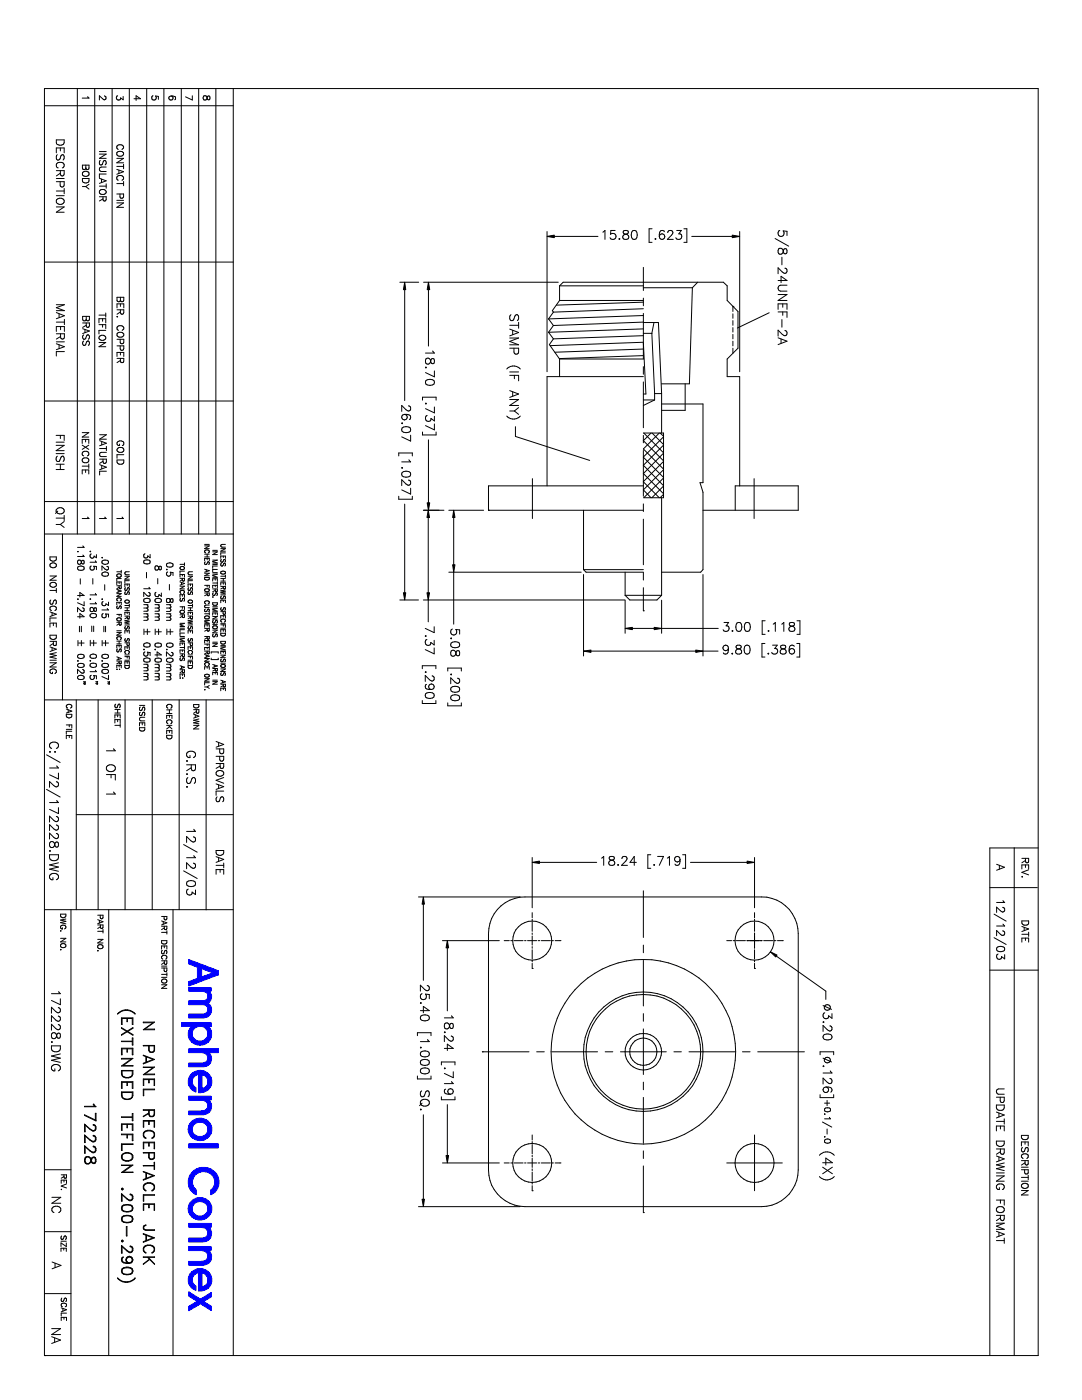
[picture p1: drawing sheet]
<svg xmlns="http://www.w3.org/2000/svg" width="216mm" height="279mm" viewBox="0 0 216 279" stroke-linecap="round" stroke-linejoin="round" font-family="sans-serif">
<g fill="none" stroke="#000" stroke-width=".2">
<path d="M8.9 17.7h198.3v252.8h-198.3zM15.4 17.7v88.9M17.5 19.3l.3 .3h-1.4M18.9 17.7v88.9M20.8 19.2l.3 .1v.4l-.3 .2-1-.8v.9M22.4 17.7v88.9M23.5 19.1a.47 .47 0 0 0-.2 .7 .47 .47 0 0 0 .6 .1l.2-.4 .5 .4v-.7M25.8 17.7v88.9M26.7 19.7h1.3l-.8-.6v.9M29.3 17.7v88.9M30.5 19.1a.47 .47 0 0 0-.2 .6 .47 .47 0 0 0 .6 .3 .47 .47 0 0 0 .3-.6l-.1-.2h.5v.6M32.7 17.7v88.9"/>
<path d="M33.7 19.6l.4 .4 .3-.1 .1-.3M33.7 19.5v.1M34.1 19.2a.65 .65 0 0 1 .9 .5l-.1 .2M34.1 19.2l-.3 .1-.1 .2M34.1 19.2l.4 .1v.2M34.5 19.5v.1M36.2 17.7v88.9M38.4 19.1v.9l-1.4-.7M39.6 17.7v88.9M40.7 19.2l.1-.1a.38 .38 0 0 1 .5 .4l.1 .3h.4l.1-.4-.2-.2h-.3l-.1 .4a.4 .4 0 0 1-.2 .3 .4 .4 0 0 1-.4 0l-.2-.2zM43.1 17.7v88.9M46.5 17.7v252.8"/>
<path d="M8.9 21.1h37.6M11.2 27.9h1.6v.6a.84 .84 0 0 1-.8 .5 .84 .84 0 0 1-.8-.5zM11.2 30.5v-1h1.6v1M11.2 34.1h1.6l-.1 .9-.4 .1-.2-.2-.1-.8M11.2 36.3h1.6v.6l-.3 .4a.39 .39 0 0 1-.5-.4v-.6M11.2 35.6h1.6M11.2 38.1h1.6M11.2 39.1h1.6M11.3 39.9a.85 .85 0 0 1 .9-.3 .85 .85 0 0 1 .6 .7 .8 .8 0 0 1-1 .5 .8 .8 0 0 1-.5-.9zM11.5 30.9l-.3 .4 .1 .5 .2 .1h.3l.4-.9 .4-.1a.73 .73 0 0 1 0 1M11.6 33.5a.56 .56 0 0 1-.4-.6 .56 .56 0 0 1 .6-.5 .69 .69 0 0 1 1 .7l-.4 .4M12 29.5v.6"/>
<path d="M12 34.6l-.8 .5M12.8 37.6v1.1M16.4 35.6h1.4a.72 .72 0 0 1-.4 .9 .72 .72 0 0 1-.9-.2zM16.4 33h1.4l-.1 .7-.3 .1-.3-.3-.2 .3-.4-.1zM16.4 37.2h.7M16.5 34.4a.68 .68 0 0 1 .8-.2 .68 .68 0 0 1 .4 .7 .68 .68 0 0 1-.8 .3 .68 .68 0 0 1-.4-.8zM17.1 33v.5M17.1 37.2l.7 .5M17.8 36.8l-.7 .4M19.8 30.8h1.4l-1.4 .8h1.4M19.8 30.2h1.4M19.8 39.3h1.4l-.1 .8-.5-.1v-.7"/>
<path d="M19.8 35.6l1.4 .5-1.4 .5M19.8 37.1h1.4M19.9 38.1a.73 .73 0 0 1 .8-.3 .73 .73 0 0 1 .5 .7 .69 .69 0 0 1-.8 .4 .69 .69 0 0 1-.5-.8zM20 32l-.2 .4 .2 .5h.3l.4-.7 .3-.2a.56 .56 0 0 1 0 .9M20.3 35.8v.6M20.6 39.7l-.8 .4M21.2 33.3h-1l-.4 .4 .1 .3 .3 .2h1M21.2 34.7h-1.4v.8M21.2 36.7v.9M23.3 38.7h1.4v.6l-.2 .2-.5-.1-.1-.7M23.3 31.6h1.4l-1.4 .9h1.4M23.3 33.2h1.4"/>
<path d="M23.3 33.8l1.4 .5-1.4 .5M23.3 36.6h1.4M23.3 40h1.4M23.3 30.4l.5-.2a.54 .54 0 0 1 .7 .1 .54 .54 0 0 1 .1 .6 .67 .67 0 0 1-.9 .3 .67 .67 0 0 1-.4-.8zM23.6 29.8a.53 .53 0 0 1-.2-.7 .53 .53 0 0 1 .7-.2 .48 .48 0 0 1 .6 .4 .48 .48 0 0 1-.4 .5M23.6 36a.53 .53 0 0 1-.2-.8 .53 .53 0 0 1 .7-.2 .48 .48 0 0 1 .6 .4 .48 .48 0 0 1-.4 .6M23.7 34v.6M24.7 32.8v.9M24.7 36.2v.9M8.9 52.3h37.6M11.2 41.3h1.6l-1.6 1.1h1.6M23.3 40.5h1.4l-1.4 .9h1.4"/>
<path d="M24 59.9l-.2 .3-.4-.1-.1-.8h1.4l-.1 .8M24 59.9l.3 .3 .3-.1M24 59.3v.6M79.8 56.3h3.7M80.8 57.8v22.1M84.5 56.3h26.9M85.5 57.8v11.3M109.2 46.2v28M110.6 47.2h8.7M111.7 57l.7-.7h31.9l.8 .7v3l2.2 2.2v7.3l-2.2 2.1v3.6h2.5v21.8M111.7 60h16.7M111.7 57h16.7"/>
<path d="M111.7 60l-1.5 2 .2 .3M111.7 57v3M120.3 46.3l.4-.3v1.8M122.7 46h-.8l-.1 .8a.63 .63 0 0 1 1-.1 .63 .63 0 0 1-.2 1 .63 .63 0 0 1-.9-.3M123.6 47.6v.2zM124.4 46.1a.36 .36 0 0 0 .2 .6 .64 .64 0 0 1 .7 .2 .64 .64 0 0 1 0 .8l-.6 .1a.51 .51 0 0 1-.5-.6 .51 .51 0 0 1 .6-.4l.3-.1a.36 .36 0 0 0 .2-.6zM126.2 46.1a.58 .58 0 0 1 .9 .2 .9 .9 0 0 1-.6 1.5 1.14 1.14 0 0 1-.3-1.7zM128.4 53.4v4.6M128.4 59.5v1.5M128.4 57.4h9.8M130.1 45.7h-.6v2.7h.6M130.7 47.7h.2z"/>
<path d="M132.6 46.2a.52 .52 0 0 0-.8-.1l-.2 .2v.9M133.2 46.4l.4-.4 .6 .2a.55 .55 0 0 1-.2 .7l-.8 .9h1.1M135 46h1l-.6 .7a.59 .59 0 0 1 .5 .9 .59 .59 0 0 1-1-.2M136.5 45.7h.6v2.7h-.6M138 47.2h8.1M138.2 57.4l-.6 19.2h-5.6M139.2 56.3l-1 1.1M147.6 46.2v28M154.7 47.6l2.7 1.5M155.3 56h1.7l-1.1-.9v1.3M155.3 58.8h1.7l-1.7 1.2h1.7M155.3 49.7l.1-.1a.66 .66 0 0 1 .7 .1 .66 .66 0 0 1 .3 .7 .36 .36 0 0 0 .6 .2 .67 .67 0 0 0-.2-1l-.4 .1v.2a.64 .64 0 0 1-.3 .7 .64 .64 0 0 1-.8 0z"/>
<path d="M155.6 46a.63 .63 0 0 0-.3 .9 .63 .63 0 0 0 1 .1 .63 .63 0 0 0 0-.9l.7 .1v.8M156 51.3v1.6M156.6 53.5l.4 .4-.1 .6a.55 .55 0 0 1-.8-.2l-.8-.9v1.2M157 56.9h-1.2a.6 .6 0 0 0-.5 .6 .6 .6 0 0 0 .5 .6h1.2M11.2 66.6h1.6v.7l-.2 .4-.4-.2-.1-.9M11.2 66.1v-.9h1.6v.9M11.2 60.8h1.6l-1.6 .6 1.6 .6h-1.6M11.2 62.4l1.6 .6-1.6 .6M11.2 64.3h1.6M11.2 68.2h1.6M11.2 68.6l1.6 .6-1.6 .6M11.8 62.6v.8"/>
<path d="M11.8 68.8v.8M12.1 65.2v.6M12.1 67.2l-.9 .5M12.8 70.2h-1.6v.9M12.8 63.7v1.1M16.5 63.1h1.3l-.1 .9h-.4l-.1-.3-.1 .3h-.5zM16.5 64.5h1.3v.5l-.2 .3-.3-.1-.1-.7M16.5 65.6l1.3 .5-1.3 .5M16.7 68.1a.48 .48 0 0 0-.2 .5 .48 .48 0 0 0 .4 .3l.6-.8a.49 .49 0 0 1 .4 .4 .49 .49 0 0 1-.3 .4M16.7 66.8a.48 .48 0 0 0-.2 .5 .48 .48 0 0 0 .4 .4l.2-.1 .3-.7 .2-.1a.54 .54 0 0 1 0 .9M17 65.8v.6M17.2 63.1v.6"/>
<path d="M17.2 64.9l-.7 .4M19.7 62.9h1.4M19.7 64.5v-.9h1.4v.9M19.7 64.8h1.4v.8M19.7 68.3h1.4l-1.4 .9h1.4M19.8 67.2a.71 .71 0 0 1 .8-.3 .71 .71 0 0 1 .5 .6 .71 .71 0 0 1-.8 .4 .71 .71 0 0 1-.6-.6zM20.5 63.6v.5M20.5 64.8v.5M21.1 62.5v.8M21.1 65.9h-1.4v.8M23.3 61.4v-.8h1.4v.8M23.3 61.8h1.4l-.1 .8-.3 .1-.2-.1-.1-.8"/>
<path d="M23.3 67.7h1.4l-.1 .8-.4 .1-.2-.1v-.8M23.3 69h1.4l-.1 .8-.4 .1-.2-.1v-.8M23.3 71.1v-.8h1.4v.8M23.3 71.5h1.4l-.1 .8h-.4l-.2-.8M23.4 66.6a.74 .74 0 0 1 .8-.3 .74 .74 0 0 1 .5 .6 .71 .71 0 0 1-.8 .4 .71 .71 0 0 1-.6-.6zM23.4 63.1v.2zM23.6 65.9a.53 .53 0 0 1-.2-.7 .53 .53 0 0 1 .8-.2l.5 .4v.2l-.3 .3M24 60.6v.6M24 70.3v.5M24 62.3l-.7 .4M24 71.9l-.7 .5M24.6 60.1h.1"/>
<path d="M84.3 79.9v-.6h2.7v.6M85 71.6h.1a.66 .66 0 0 1 .7 0 .66 .66 0 0 1 .2 .7 .36 .36 0 0 0 .6 .2 .67 .67 0 0 0-.2-.9h-.3l-.1 .2a.64 .64 0 0 1-.3 .7 .64 .64 0 0 1-.7 0zM85 73.3v.1zM85 76a1.14 1.14 0 0 1 1.7 .2v.2a1.02 1.02 0 0 1-1.8 0zM86.3 70l.4 .5h-1.8M86.7 74v1.2l-1.8-.8M101.1 73.6a1.83 1.83 0 0 1 2.7 0M101.7 69.5h1.8v.8a.47 .47 0 0 1-.5 .4 .47 .47 0 0 1-.4-.4v-.8M101.7 74.9h1.8v1.1M101.7 64.9h1.8M101.7 65.7l1.8 .7-1.8 .6M101.7 67.5h1.8l-1.8 .6 1.8 .7h-1.8"/>
<path d="M101.7 74.2h1.8M101.7 78l1.8 .6-1.8 .7M101.7 79.7h1.8l-1.8 1.2h1.8M102 62.8a.65 .65 0 0 0-.3 .7 .65 .65 0 0 0 .5 .5l.3-.2 .3-.8 .4-.2a.78 .78 0 0 1 0 1.2M102.3 65.9v.9M102.3 78.2v.9M102.6 74.9v.7M103.5 64.3v1.2M109.5 66.3l.9 1.3M109.5 63.6l.9 1.4M110.4 67.6l-.8 1.2 2.1 2.8M110.4 65l-.9 1.3"/>
<path d="M110.4 62.3l-.9 1.3M111.7 71.6v3.6M128.4 62.5v9.1h-16.7M128.4 73.2v1.5M128.4 76.2v9.2M128.4 75.2h-19.2v21.8M128.4 66.5h1.7M128.4 64.4h3l.6 14.1M128.4 79.8h2.2M128.4 68.4l.5 10.2h-.5M128.4 61.6l-18 .7M128.4 64.3l-18 .7"/>
<path d="M128.4 67l-18 .6M128.4 63l-18.9 .6M128.4 65.6l-18.9 .7M128.4 68.3l-18.6 .7M128.4 69.7l-17.7 .6M128.4 71l-16.8 .6M128.4 60.3l-17.4 .6M130.1 66.5l.5 12M130.5 64.4l-.4 2.1M130.6 78.5h1.4M130.6 79.8l-2.2 1.1M130.6 78.5v1.3"/>
<path d="M132 78.5v7.9M136.7 76.6v5.3h-4.7M146.2 61.2h.1M146.2 61.2v1M146.2 62.6v.9M146.2 64v.9M146.2 65.4v.9M146.2 66.7v.9M146.2 68.1v.9M146.2 69.5v1M153.5 62.4l-6.4 3.1M155.3 61.7v-1.1h1.7v1.1"/>
<path d="M155.3 62.3h1.7v1.1M155.3 67.4l1.7 .7-1.7 .7M155.9 67.7v.8M156 63.8v1.5M156.2 60.6v.7M156.2 62.3v.6M156.6 66l.4 .3-.1 .6a.55 .55 0 0 1-.8-.2l-.8-.8v1.2M8.9 80h37.6M11.2 86.9h1.6v1M11.2 88.2h1.6M11.2 88.9h1.6l-1.6 1h1.6M11.2 90.5h1.6"/>
<path d="M11.2 92.6h1.6M11.2 93.7h1.6M11.5 91a.65 .65 0 0 0 0 1.1h.3l.5-1 .3-.1a.73 .73 0 0 1 0 1.1M12 86.9v.6M12 92.6v1.1M16.4 86.3h1.3l-1.3 .9h1.3M16.4 88.5v-.8h1.3v.8M16.4 94.6v-.8h1.3v.8M16.4 88.8l1.3 .9M16.4 93h1.3M16.4 91.6a.63 .63 0 0 1 .9-.3 .63 .63 0 0 1 .2 .9 .65 .65 0 0 1-.7 .2 .65 .65 0 0 1-.4-.8zM16.7 91a.53 .53 0 0 1-.2-.7 .53 .53 0 0 1 .7-.2l.3 .1 .2 .2v.4l-.3 .2"/>
<path d="M17.1 87.7v.5M17.1 93.8v.5M17.7 92.6v.9M17.7 88.8l-1.3 .9M19.9 91.6h1.3v.6l-.1 .2h-.4l-.1-.8M19.9 86.8h1.3l-1.3 .9h1.3M19.9 87.9l1.3 .6-1.3 .5M19.9 89.5h1.3M19.9 92.7l1.3 .5-1.3 .5M20.3 88.2v.6M20.3 92.9v.6M20.6 92.1l-.7 .4"/>
<path d="M21.2 90.3h-.9a.42 .42 0 0 0-.4 .4 .42 .42 0 0 0 .4 .4h.9M21.2 94h-1.3v.8M21.2 89.1v.8M23.3 91.8h1.4v.4a.71 .71 0 0 1-.9 .4 .71 .71 0 0 1-.5-.8zM23.4 89.6a.67 .67 0 0 1 .9-.3 .67 .67 0 0 1 .4 .8l-.5 .2a.64 .64 0 0 1-.9-.6zM23.9 88.6v.3a.47 .47 0 0 1-.6-.4 .47 .47 0 0 1 .6-.5h.3a.48 .48 0 0 1 .5 .4 .48 .48 0 0 1-.3 .5M24.7 90.7h-1.4v.8M79.6 91v-.6h2.7v.6M79.6 99v.6h2.7v-.6M80.2 84.5h.1zM80.2 85.4a1.14 1.14 0 0 1 1.7 .3v.1a1.02 1.02 0 0 1-1.7 0zM80.2 94.3a1.14 1.14 0 0 1 1.7 .3v.1a1.02 1.02 0 0 1-1.7 0z"/>
<path d="M80.2 93.3v.2zM80.8 82.7a.84 .84 0 0 1 1.1 .7l-.2 .3M81.5 81l.4 .3-.1 .6a.55 .55 0 0 1-.8-.1l-.8-.9v1.2M81.5 95.8l.4 .4-.1 .6a.55 .55 0 0 1-.8-.2l-.8-.9v1.2M81.6 91.8l.3 .4h-1.7M81.9 86.8v1.2l-1.7-.8M81.9 97.4v1.2l-1.7-.8M84.3 86.2v.6h2.7v-.6M85 80.5v.1zM85.2 82.9a.59 .59 0 0 0-.2 1 .59 .59 0 0 0 1-.4l.7 .5v-.9M85.5 87.8v12.6M86.7 81.2v1.2l-1.8-.8"/>
<path d="M86.7 84.6v1.2l-1.8-.9M101.1 83a1.83 1.83 0 0 0 2.7 0M101.7 82h.9M102.6 82l.9 .7M102.8 85.2v1.9l14.9 4.8M103.5 81.3l-.9 .7M106.2 95.5v8M128.4 97h-30.9v4.8M128.4 86.9v1.5M128.4 89.9v9.1M128.4 86.4h4v12.9h-3.9l3.9-3.9M128.4 96.2l3.2 3.1"/>
<path d="M128.4 91.2l4 4.1M128.5 86.4l3.9 4M129.9 86.4l-1.5 1.5 4 4.1M130.1 86.4l2.3 2.3M131.6 86.4l-3.2 3.2 4 4M131.7 86.4l.7 .7M132 99.3v19.5M132 80.6h8.3v15.7h-.6l.6 1.9v15.5l-.5 .5h-7.8M132.4 88.8l-4 4.1 4 4M132.4 90.4l-4 4.1 4 4M132.4 93.7l-4 4.1 1.5 1.5M132.4 87.2l-4 4"/>
<path d="M132.4 92.1l-4 4M132.4 97l-2.3 2.3M132.4 98.7l-.7 .6M150.5 95.5v8M8.9 100.1h37.6M8.9 106.6h37.6M10 111.1h1.2v.5a.68 .68 0 0 1-.6 .4 .68 .68 0 0 1-.6-.4zM10 117.8h1.2M10 115h1.2l-1.2 .8h1.2M10 116.5a.61 .61 0 0 1 .9-.3 .61 .61 0 0 1 .2 .9 .64 .64 0 0 1-.8 .1 .64 .64 0 0 1-.3-.7zM10.1 119.7l-.1 .4 .1 .5 .4-.1 .3-.6 .3-.2 .1 .4-.1 .5M10.1 112.5a.59 .59 0 0 1 .9-.1 .59 .59 0 0 1 .1 .8 .59 .59 0 0 1-.9 .1 .59 .59 0 0 1-.1-.8z"/>
<path d="M11.2 103.4h1.6M11.2 104.7h.8M11.2 117.4v.9M11.3 101.7a.78 .78 0 0 1 1-.4 .78 .78 0 0 1 .4 1 .86 .86 0 0 1-.9 .2 .86 .86 0 0 1-.6-.7zM11.5 102l-.4 .5M12 104.7l.8 .6M12.5 106.6v33.1M12.8 102.8v1.1M12.8 104.1l-.8 .6M15.5 118.9h1.3l-.9-.6v.8M15.5 119.6h.1zM15.5 110.1h.1z"/>
<path d="M15.6 113.1l.4-.1a.61 .61 0 0 1 .8 .4 .72 .72 0 0 1-.7 .4 .72 .72 0 0 1-.6-.5zM15.6 111.8h.4l.4 .7h.3v-.6l-.2-.1-.2 .2a.5 .5 0 0 1-.7 .5l-.1-.2zM16 115.5v1.1M16.5 108.9l.3 .3h-1.3M16.5 110.8l.3 .3h-1.3M17.5 103.2l.3 .3h-1.4M18 110h.1zM18 119.5v.1zM18.2 113a.43 .43 0 0 0-.1 .6 .43 .43 0 0 0 .6 .1 .43 .43 0 0 0 0-.7l.5 .1v.6M18.2 110.6a.42 .42 0 0 0-.1 .7 .42 .42 0 0 0 .7-.3l.4 .3v-.6M18.5 115.5v1.1M19 111.9l.2 .3h-1.2"/>
<path d="M19 118.4l.2 .3h-1.2M20.3 119.6h.2zM20.4 114.4l.5-.2a.6 .6 0 0 1 .8 .5 .8 .8 0 0 1-1.4 0zM20.4 111.2v.2zM20.4 112l.5-.2a.59 .59 0 0 1 .8 .3 .68 .68 0 0 1-.7 .5 .68 .68 0 0 1-.7-.5zM20.9 116.7v1.1M20.9 103.2l.3 .3h-1.4M21.3 113.1l.4 .2v.2l-.3 .3-.5-.2-.6-.6v.8M23.3 116.7v-.6h.9v.6M23.3 114.1h.9M23.3 116.9h.9l-.1 .6-.3-.1v-.5M23.3 117.6l.9 .4-.9 .3"/>
<path d="M23.3 118.5h.9l-.9 .5h.9M23.4 114.6a.43 .43 0 0 1 .6 0 .43 .43 0 0 1 .2 .4 .42 .42 0 0 1-.6 .2 .42 .42 0 0 1-.2-.6zM23.5 119.9l-.2-.2a.44 .44 0 0 1 .4-.4 .44 .44 0 0 1 .5 .4l-.2 .2M23.6 117.8v.4M23.8 116.1v.4M23.8 117.2l-.5 .3M24.2 115.5h-.9v.5M24.2 113.8v.6M24.4 103.2l.2 .3h-1.3M24.9 117.1v-.5h.9v.5M24.9 115h.9l-.9 .6h.9M25 119.9a.41 .41 0 0 1 .5-.2 .41 .41 0 0 1 .2 .6 .43 .43 0 0 1-.5 .1 .43 .43 0 0 1-.2-.5z"/>
<path d="M25 117.3v.5h.3l.2-.4 .2-.1 .1 .2-.1 .3M25 118.1v.5h.3l.2-.4 .2-.1 .1 .2-.1 .3M25.4 116.6v.3M25.8 114.1h-.6l-.3 .3 .1 .3h.8M25.8 115.9h-.9v.5M28.7 119.6l.5-.2 .7 .2v.5l-.5 .1a.53 .53 0 0 1-.7-.4zM28.7 111.9l.5-.2 .7 .2v.5l-.5 .1a.53 .53 0 0 1-.7-.4zM28.9 110.5a.43 .43 0 0 0-.3 .5 .43 .43 0 0 0 .5 .4 .43 .43 0 0 0 .4-.5l.5 .4v-.7M29.2 114.2v1.1M29.7 118.3l.3 .2-.1 .4-.6-.1-.6-.6v.9M29.7 117.2l.3 .3h-1.3M31 113.1l.1-.2a.6 .6 0 0 1 .7 .7h.4v-.5h-.4l-.2 .3a.36 .36 0 0 1-.3 .4 .36 .36 0 0 1-.4-.3z"/>
<path d="M31 119.6a.65 .65 0 0 1 .7-.2 .65 .65 0 0 1 .5 .7l-.6 .1h-.5l-.1-.1zM31.1 118.2a.44 .44 0 0 0-.1 .8 .44 .44 0 0 0 .7-.4l.5 .4v-.7M31.5 115.5v1M33.2 113.6h.1zM33.3 112.5l.7-.2 .5 .2v.3a.72 .72 0 0 1-.7 .4 .72 .72 0 0 1-.6-.5zM33.3 119.5l.2-.1a.65 .65 0 0 1 .6 .8h.4v-.7h-.4l-.1 .4a.41 .41 0 0 1-.6 .3 .41 .41 0 0 1-.1-.7zM33.5 114.2l-.3 .2a.46 .46 0 0 0 .5 .6 .46 .46 0 0 0 .4-.6l-.1-.2 .5 .1v.6M33.8 116.6v1.2M35.9 115.2v-.5h.9v.5M35.9 112.6h.9M35.9 117h.9l-.9 .5h.9M35.9 115.4h.9l-.1 .5h-.3v-.5"/>
<path d="M35.9 119.2v-.5h.9v.5M35.9 116.1l.9 .3-.9 .4M36 113.2a.41 .41 0 0 1 .5-.2 .41 .41 0 0 1 .2 .6 .43 .43 0 0 1-.5 .1 .43 .43 0 0 1-.2-.5zM36 119.4l-.1 .2 .1 .4 .3-.1 .3-.5 .2 .2-.1 .4M36.1 118.4l-.1-.1a.41 .41 0 0 1 .4-.5 .41 .41 0 0 1 .4 .5l-.2 .1M36.2 116.3v.3M36.4 114.7v.3M36.4 118.7v.3M36.4 115.7l-.5 .3M36.8 114h-.9v.4M36.8 112.3v.6M37.5 115h.9l-.9 .6h.9"/>
<path d="M37.5 117.1v-.5h.9v.5M37.6 119.9a.41 .41 0 0 1 .5-.2 .41 .41 0 0 1 .2 .6 .43 .43 0 0 1-.5 .1 .43 .43 0 0 1-.2-.5zM37.7 117.3l-.1 .5h.3l.2-.4 .2-.1 .1 .2-.1 .3M37.7 118.1l-.1 .5h.3l.2-.4 .2-.1 .1 .2-.1 .3M38 116.6v.3M38.4 114.1h-.6l-.3 .3 .2 .3h.7M38.4 115.9h-.9v.5M40.8 115.3h1a.47 .47 0 0 1-.5 .5 .47 .47 0 0 1-.5-.5zM40.8 108.6h1M40.8 108.9h1l-1 .6h1M40.8 111.9v-.5h1v.5M40.8 116.8h1v.5"/>
<path d="M40.8 118.3h1l-.1 .6-.3-.1-.1-.5M40.8 110.6h1M40.8 111.1h1M40.8 113.6l1 .3-1 .3M40.8 114.4h1l-1 .5h1M41 117.5a.51 .51 0 0 1 .8 .4 .48 .48 0 0 1-.6 .2 .48 .48 0 0 1-.3-.5zM41 112.1l-.2 .2 .2 .4 .2-.1 .4-.5 .2 .2-.2 .4M41 110.3a.31 .31 0 0 1-.2-.3 .31 .31 0 0 1 .4-.3h.2a.3 .3 0 0 1 .4 .3 .3 .3 0 0 1-.2 .3M41.2 113.7v.4M41.3 110.6v.5M41.3 111.4v.3M41.3 116.8v.4"/>
<path d="M41.3 118.6l-.5 .3M42.4 114.6h1l-1 .3 1 .3h-1M42.4 116v-.5h1v.5M42.4 117.5h1l-.1 .5h-.3l-.1-.5M42.4 111.8h1l-1 .3 1 .3h-1M42.4 112.7h1M42.4 117.3v-.5h1v.5M42.4 109.8h1M42.4 110.1h1l-1 .6h1M42.4 114.3h1M42.4 116.4h1M42.5 119.1h.1"/>
<path d="M42.6 118.3a.27 .27 0 0 0-.1 .4 .27 .27 0 0 0 .4 0l.1-.3 .2-.1 .2 .2-.2 .4M42.9 117.8l-.5 .3M42.9 115.5v.3M42.9 116.8v.3M43.4 113h-1v.4M43.4 113.6h-1v.5M43.4 116.1v.5M44 115.5h1M44 115h1M44 109.5h1l-1 .5h1M44 117h1l-.1 .5h-.3v-.5M44 116.8v-.5h1v.5"/>
<path d="M44 111.4v-.4h1v.4M44 116h1M44 118.7h1M44.1 114.1a.47 .47 0 0 1 .5-.1 .47 .47 0 0 1 .3 .4 .47 .47 0 0 1-.5 .2 .47 .47 0 0 1-.3-.5zM44.2 112.4l-.2 .2 .2 .4 .2-.1 .4-.5 .2 .2-.1 .4M44.2 119a.27 .27 0 0 0-.1 .4 .27 .27 0 0 0 .4 0l.1-.3 .3-.1 .1 .2-.1 .3M44.2 111.7l-.1 .4 .3 .1M44.5 112.1l-.1 .1M44.5 112.1l.1-.4h.3l.1 .1-.1 .4M44.6 117.3l-.6 .2M44.6 111v.3M44.6 115.5v.5"/>
<path d="M44.6 116.3v.3M44.6 119.8v.3M45 108.6h-.7l-.3 .3 .2 .3h.8M45 110.3h-1v.5M45 114.7v.6M45 117.8l-1 .1 1 .2-1 .2 1 .2M79.8 119.7h3.7M80.8 100.6v17.7M84.5 101.8h4.1M84.5 119.7h40.2M85.4 103.3v15M85.4 119.7v4.4"/>
<path d="M89.6 101.8h6.9M89.6 114.2h26.4M90.5 103.3v9.4M90.5 114.2v10.4M97.5 101.8h.1M97.5 101.8h30.9M116.4 113.7h12M116.4 113.7l.5 .5h11.5M116.4 101.8v11.9M116.4 114.7v16.2M124.7 118.8l1 .9h5.4l.9-.9M124.7 114.2v4.6"/>
<path d="M124.7 119.8v6.6M124.7 118.8h7.3M128.4 100.6v1.5M128.4 103.6v9.1M128.4 114.2v1.6M128.4 117.3v4.6M132 119.8v6.6M140.3 101.8h19v-4.8h-12.6v4.8M140.3 114.7v16.2M8.9 139.7h37.6M10 125.2v-.8h1.2v.8M10 126.8h1.2v.4a.68 .68 0 0 1-.6 .4 .68 .68 0 0 1-.6-.4z"/>
<path d="M10 128h1.2v.8l-.5-.1-.1-.7M10 131.8h1.2M10 122.1l1.2 .5-1.2 .4M10 129.1l1.2 .5-1.2 .4M10 132.3h1.2l-1.2 .8h1.2M10.3 121.9l-.3-.2a.64 .64 0 0 1 .4-.8 .64 .64 0 0 1 .8 .4v.4l-.3 .2M10.4 122.3v.6M10.4 129.3v.6M10.5 134.1v.3a.47 .47 0 0 1-.6-.4 .47 .47 0 0 1 .6-.5h.3a.48 .48 0 0 1 .4 .4 .48 .48 0 0 1-.3 .5M10.6 124.4v.5M10.6 128.4l-.6 .4M11.2 123.3h-1.2v.8"/>
<path d="M11.2 130.2l-1.2 .3 1.2 .3-1.2 .3 1.2 .3M15.2 139.7v41.8M15.5 131.9h.1zM15.5 123.1h1.3l-.9-.7v1M15.6 135a.65 .65 0 0 1 .7-.3 .65 .65 0 0 1 .4 .7l-.5 .2a.55 .55 0 0 1-.7-.5zM15.6 130.7l.4-.1a.55 .55 0 0 1 .8 .4 .72 .72 0 0 1-.7 .4 .72 .72 0 0 1-.6-.4zM15.6 132.6l.4-.2a.55 .55 0 0 1 .8 .5 .73 .73 0 0 1-.7 .3 .73 .73 0 0 1-.6-.5zM15.6 127.8v1.1M15.7 128.3h1.1M15.9 125v1.1M16.2 125v1.1M16.2 127.8v1.1"/>
<path d="M16.5 121.3h.1M16.5 133.6h.1M16.5 121.3l.2 .1 .1 .4-.4 .2-.9-.7v.8M16.5 133.6l.2 .2 .1 .3-.4 .2-.9-.7v.8M16.7 136l.3 .2M16.7 136.4l.3 .1M16.8 120.1v.8l-1.3-.6M16.9 136.5h.1zM17 136v.2zM18 122.6l.5-.2 .5 .1 .2 .3a.65 .65 0 0 1-.6 .5 .65 .65 0 0 1-.6-.5zM18 121.3l.4-.1 .2 .2 .2 .5h.4v-.6h-.3l-.4 .7h-.4zM18 132.5l.5-.1h.5l.2 .1v.5l-.5 .2-.7-.2z"/>
<path d="M18 131.8v.1zM18 130.7l.5-.2 .7 .2v.5l-.5 .2a.53 .53 0 0 1-.7-.5zM18 127.8v1.1M18.1 128.3h1.1M18.2 134.8a.45 .45 0 0 0-.1 .6 .45 .45 0 0 0 .6 .1 .45 .45 0 0 0 0-.7l.5 .1v.6M18.3 124.9v1.1M18.7 124.9v1.1M18.7 127.8v1.1M19 120.2l.2 .3h-1.2M19 133.8l.2 .2h-1.2M19.1 136.4l.4 .1M19.1 136l.4 .1"/>
<path d="M19.4 136.1h.1zM19.4 136.5h.1zM19.6 139.7v41.8M20.4 130.7l.5-.1a.59 .59 0 0 1 .8 .3 .71 .71 0 0 1-.7 .5 .71 .71 0 0 1-.7-.4zM20.4 132.6l.5-.2a.59 .59 0 0 1 .8 .3 .74 .74 0 0 1-.7 .5 .74 .74 0 0 1-.7-.3zM20.4 133.8l.5-.2a.59 .59 0 0 1 .8 .3 .71 .71 0 0 1-.7 .5 .71 .71 0 0 1-.7-.4zM20.4 127.8v1.1M20.4 131.8v.2zM20.5 128.3h1.2M20.6 120.1a.42 .42 0 0 0-.1 .7 .42 .42 0 0 0 .6-.3l.6 .3v-.6M20.6 122.4a.44 .44 0 0 0-.2 .7 .44 .44 0 0 0 .6 .1 .44 .44 0 0 0 .1-.7l.6 .1v.6M20.7 125v1.1"/>
<path d="M21.1 125v1.1M21.1 127.8v1.1M21.4 121.4l.3 .3h-1.4M21.5 136.4l.3 .1M21.5 136l.3 .2M21.7 134.8v.8l-1.4-.6M21.8 136.5h.1M21.8 136v.2zM23.3 129.3v-.5h.9v.5M23.3 120.7v-.5h.9v.5M23.3 133.3v-.5h.9v.5M23.3 122.6h.9v.5"/>
<path d="M23.3 124.2h.9l-.1 .5h-.3v-.5M23.3 131.9h.9l-.1 .5h-.3v-.5M23.3 125.9h.9M23.3 126.2h.9l-.9 .6h.9M23.3 128h.9M23.3 128.5h.9M23.3 131.1l.9 .3-.9 .3M23.3 133.5h.1M23.4 123.4a.4 .4 0 0 1 .6-.1 .4 .4 0 0 1 .1 .5 .4 .4 0 0 1-.6 .1 .4 .4 0 0 1-.1-.5zM23.4 120.9a.27 .27 0 0 0-.1 .4 .27 .27 0 0 0 .4 .1l.2-.4 .2-.1 .1 .2-.1 .4M23.4 129.5l-.1 .2 .1 .4 .3-.1 .3-.5 .2 .2-.1 .4M23.5 127.7l-.2-.2a.41 .41 0 0 1 .4-.5 .41 .41 0 0 1 .5 .5l-.2 .2"/>
<path d="M23.6 131.2v.4M23.8 120.2v.3M23.8 122.6v.3M23.8 128v.5M23.8 128.8v.3M23.8 132.8v.3M23.8 124.5l-.5 .3M23.8 132.2l-.5 .3M23.9 133.5h.1M24.9 132.8h.9v.3a.47 .47 0 0 1-.4 .3 .47 .47 0 0 1-.5-.3zM24.9 122.7v-.5h.9v.5M24.9 123h.9l-.1 .5-.3-.1v-.4"/>
<path d="M24.9 126.4v-.5h.9v.5M24.9 128.3h.9l-.1 .5h-.3l-.1-.5M24.9 129.6v-.5h.9v.5M24.9 131h.9v.6M24.9 132.6v-.5h.9v.5M24.9 120.8h.9M24.9 121.3h.9M24.9 121.9h.9M24.9 124.7h.9M24.9 130.7h.9M24.9 131.8h.9M25 139.7v41.8"/>
<path d="M25 125a.27 .27 0 0 0-.1 .4 .27 .27 0 0 0 .4 .1l.2-.4 .2-.1 .1 .2-.1 .4M25 127.4l-.1 .2 .1 .4 .3-.1 .3-.5 .2 .2-.1 .4M25.1 130.5a.33 .33 0 0 1-.2-.4 .33 .33 0 0 1 .4-.3h.2a.33 .33 0 0 1 .3 .3 .33 .33 0 0 1-.2 .4M25.4 121.3v.6M25.4 122.2v.3M25.4 125.9v.3M25.4 129.1v.3M25.4 131v.3M25.4 132.1v.3M25.4 123.2l-.5 .3M25.8 120.5v.6M25.8 123.7l-.9 .2 .9 .2-.9 .2 .9 .2"/>
<path d="M28.7 129.6h.1zM28.7 122.5h.8M28.7 121.3h.6M28.7 120.7h.8M28.7 123.1h.6M28.7 132.6h.8M28.7 133.2h.6M28.7 134.4h.8M28.7 135h.6M28.7 128.5l.5-.2 .7 .2v.5l-.5 .1a.53 .53 0 0 1-.7-.4zM28.7 131.5l.5-.2 .7 .2v.5l-.5 .1a.53 .53 0 0 1-.7-.4zM28.7 125.5v1.1"/>
<path d="M28.9 126.1h1.1M28.9 130.1a.45 .45 0 0 0-.1 .7 .45 .45 0 0 0 .6 0 .45 .45 0 0 0 0-.6h.6v.6M29.3 121.3l.2 .2v.4l-.8 .1M29.3 123.1l.2 .2v.4l-.8 .1M29.3 132.6l.2 .3v.3h-.2M29.3 133.2l.2 .2v.4l-.8 .1M29.3 120.7l.2 .3v.3h-.2M29.3 122.5l.2 .3v.3h-.2M29.3 134.4l.2 .3v.3h-.2M29.3 135l.2 .2v.4l-.8 .1M29.4 125.5v1.1M30.4 139.7v41.8"/>
<path d="M30.9 130.7h1.3l-.9-.6v.9M30.9 122.5h.9M30.9 121.3h.6M30.9 120.7h.9M30.9 123.1h.6M30.9 132.6h.9M30.9 133.2h.6M30.9 134.4h.9M30.9 135.1h.6M31 128.5l.5-.2a.53 .53 0 0 1 .7 .5 .76 .76 0 0 1-1.3 0zM31 131.5l.5-.2a.53 .53 0 0 1 .7 .5 .76 .76 0 0 1-1.3 0zM31 125.5v1.1"/>
<path d="M31 129.6v.1zM31.1 126.1h1.1M31.5 123.1l.2 .2v.5h-.8M31.5 135.1l.2 .1v.5h-.8M31.5 121.3l.2 .2v.4l-.8 .1M31.5 133.2l.2 .2v.4l-.8 .1M31.5 122.5l.3 .3-.1 .3h-.2M31.5 134.4l.3 .3-.1 .3-.2 .1M31.5 120.7l.3 .3-.1 .3h-.2M31.5 132.6l.3 .3-.1 .3h-.2M31.6 125.5v1.1M33.2 122.5h.9"/>
<path d="M33.2 121.3h.6M33.2 120.7h.9M33.2 132.6h.9M33.2 133.2h.6M33.2 134.4h.9M33.2 135.1h.6M33.2 123.2h.6M33.2 129.6h.1zM33.3 128.5l.5-.2a.53 .53 0 0 1 .7 .5 .71 .71 0 0 1-.7 .4 .71 .71 0 0 1-.6-.5zM33.3 131.5l.5-.2a.53 .53 0 0 1 .7 .5 .71 .71 0 0 1-.7 .4 .71 .71 0 0 1-.6-.5zM33.3 125.5v1.1M33.4 126.1h1.1"/>
<path d="M33.8 121.3l.3 .3-.1 .3-.8 .1M33.8 123.2l.3 .3-.1 .3h-.8M33.8 133.2l.3 .3-.1 .3-.8 .1M33.8 135.1l.3 .3-.1 .3h-.8M33.8 120.7l.3 .3-.1 .3h-.2M33.8 122.5l.3 .3-.3 .4M33.8 132.6l.3 .3-.1 .3h-.2M33.8 134.4l.3 .3-.3 .4M34 125.5v1.1M34.2 130.2l.3 .1v.4l-.4 .2-.9-.8v.9M35.8 139.7v41.8M35.9 124.4h.9l-.9 .3 .9 .3h-.9"/>
<path d="M35.9 127.4h.9l-.9 .3 .9 .3h-.9M35.9 130.5h.9l-.1 .5h-.3v-.5M35.9 128.8v-.5h.9v.5M35.9 127h.9M35.9 129.2h.9M35.9 135.1v-.6h.9v.6M35.9 121.1h.9v.5M35.9 133.7h.9l-.1 .5h-.3v-.5M35.9 125.4h.9M35.9 130.2v-.5h.9v.5M35.9 122.7h.9l-.1 .5h-.3v-.5M35.9 132.9l.9 .3-.9 .3"/>
<path d="M36 135.3h.1M36 121.9a.42 .42 0 0 1 .5-.1 .42 .42 0 0 1 .2 .6h-.7zM36 131.3l-.1 .2 .1 .3h.3l.2-.5h.3l-.1 .5M36.2 132.9v.5M36.4 121.1v.3M36.4 128.3v.3M36.4 129.7v.3M36.4 134.5v.4M36.4 123l-.5 .3M36.4 130.7l-.5 .3M36.4 134l-.5 .3M36.5 135.3h.1"/>
<path d="M36.8 125.7h-.9v.4M36.8 129v.5M36.8 126.3h-.9v.6M37.5 132.8h.9v.3a.47 .47 0 0 1-.4 .3 .47 .47 0 0 1-.5-.3zM37.5 126.4v-.5h.9v.5M37.5 120.8h.9M37.5 121.3h.9M37.5 121.9h.9M37.5 122.7v-.5h.9v.5M37.5 123h.9l-.1 .5-.3-.1v-.4M37.5 124.7h.9M37.5 128.3h.9l-.1 .5h-.3v-.5"/>
<path d="M37.5 129.6v-.5h.9v.5M37.5 130.7h.9M37.5 131h.9v.6M37.5 131.8h.9M37.5 132.6v-.5h.9v.5M37.7 127.4l-.2 .2 .2 .4 .2-.1 .3-.5 .2 .2-.1 .4M37.7 125a.27 .27 0 0 0-.2 .4 .27 .27 0 0 0 .4 .1l.2-.4 .2-.1 .1 .2-.1 .4M37.7 130.5a.33 .33 0 0 1-.2-.4 .33 .33 0 0 1 .4-.3h.2a.33 .33 0 0 1 .3 .3 .33 .33 0 0 1-.2 .4M38 121.3v.6M38 122.2v.3M38 125.9v.3M38 129.1v.3"/>
<path d="M38 131v.3M38 132.1v.3M38 123.2l-.5 .3M38.4 120.5v.6M38.4 123.7l-.9 .2 .9 .2-.9 .2 .9 .2M40.8 135.4h1l-1 .6h1M40.8 125.4h1l-.1 .5h-.3l-.1-.5M40.8 129.9h1l-.1 .6-.3-.1-.1-.5M40.8 137.6h.1M40.8 123.1a.47 .47 0 0 1 .6-.2 .47 .47 0 0 1 .3 .5l-.7 .1zM40.8 125.2v-.5h1v.5M40.8 131.4h1l-1 .6h1"/>
<path d="M40.8 127h1l-.1 .5h-.3M40.8 128.3v-.5h1v.5M40.8 128.5h1v.6M40.8 129.7v-.5h1v.5M40.8 133.6v-.5h1v.5M40.8 122.5h1M40.8 123.8h1l-1 .3 1 .3h-1M40.8 130.6l1 .4-1 .3M40.8 137.1h.5M40.9 134.7a.47 .47 0 0 1 .5-.2 .47 .47 0 0 1 .3 .5 .47 .47 0 0 1-.5 .2 .47 .47 0 0 1-.3-.5zM41 121.6l-.1 .4h.4l.1-.3 .2-.1 .2 .1-.2 .4M41 120.5l-.1-.1a.43 .43 0 0 1 .4-.5 .43 .43 0 0 1 .4 .5l-.1 .1"/>
<path d="M41 132.8a.31 .31 0 0 1-.2-.4 .31 .31 0 0 1 .4-.2h.2a.3 .3 0 0 1 .4 .3 .3 .3 0 0 1-.2 .3M41.1 139.7v41.9M41.2 130.7v.4M41.3 124.7v.3M41.3 127l.1 .5M41.3 127.8v.3M41.3 128.5v.3M41.3 129.2v.3M41.3 133.1v.3M41.3 125.7l-.5 .3M41.3 127.3l-.5 .3M41.3 130.2l-.5 .3"/>
<path d="M41.3 137.1l.5 .3M41.4 127.5h.1M41.8 122.2v.5M41.8 120.8h-.7l-.3 .2 .2 .3h.8M41.8 136.2h-1v.5M41.8 136.8l-.5 .3M42.1 130.4v-.3h1.4v.3M42.1 131.3v.3h1.4v-.3M42.4 120.3h1l-.1 .4-.6 .1-.2-.1zM42.4 133.4h1l-.1 .5h-.3l-.1-.5M42.4 122.8v-.5h1v.5M42.4 134.7v-.5h1v.5"/>
<path d="M42.4 121.1h1M42.4 121.4h1l-1 .3 1 .3h-1M42.4 123h1l-1 .5h1M42.4 124.6h1M42.4 125.8h1l-1 .5h1M42.4 128.2h1M42.4 128.5h1l-1 .5h1M42.4 132.6l1 .3-1 .3M42.4 135.7h1M42.4 136h1l-1 .5h1M42.6 124.9h.6l.1 .1a.43 .43 0 0 1-.4 .5 .43 .43 0 0 1-.4-.5zM42.6 126.6a.27 .27 0 0 0-.1 .4 .27 .27 0 0 0 .4-.1l.1-.3h.2l.2 .2-.2 .3"/>
<path d="M42.6 123.8l-.2 .2 .2 .4 .2-.1 .4-.5 .2 .2-.2 .4M42.8 132.7v.4M42.9 122.3v.3M42.9 134.2v.3M42.9 133.7l-.5 .2M44 128.8h1M44 122.1h1l-.1 .5-.3-.1-.1-.4M44 124.7h1v.5M44 128h1a.47 .47 0 0 1-.5 .6 .47 .47 0 0 1-.5-.6zM44 129.1h1l-1 .3 1 .3h-1M44 126.4h1a.49 .49 0 0 1-.4 .5 .49 .49 0 0 1-.6-.2zM44 124.4h1"/>
<path d="M44 136.5h1l-.1 .6-.3-.1v-.5M44 133.5h1l-1 .5h1M44 120.3v-.5h1v.5M44 123.4v-.5h1v.5M44 126.2v-.5h1v.5M44 130.5v-.5h1v.5M44 137.9v-.5h1v.5M44 125.4h1M44 130.7h1l-1 .6h1M44 132.4h1M44 135.7l1 .4-1 .3M44.1 132.7a.47 .47 0 0 1 .5-.1 .47 .47 0 0 1 .3 .5 .47 .47 0 0 1-.5 .1 .47 .47 0 0 1-.3-.5z"/>
<path d="M44.2 121.3a.27 .27 0 0 0-.1 .4 .27 .27 0 0 0 .4-.1l.1-.3h.3l.1 .2-.1 .3M44.2 131.6l-.1 .4h.3M44.2 134.3a.27 .27 0 0 0-.1 .4 .27 .27 0 0 0 .4-.1l.1-.3h.3l.1 .2-.1 .3M44.3 124.1a.31 .31 0 0 1-.2-.3 .31 .31 0 0 1 .3-.3h.2a.3 .3 0 0 1 .4 .3 .3 .3 0 0 1-.2 .3M44.4 135.9v.3M44.4 132h.1M44.5 132l.1-.3 .3-.1 .1 .1-.1 .4M44.6 122.9v.3M44.6 124.7v.3M44.6 125.7v.3M44.6 130v.3M44.6 137.4v.2"/>
<path d="M44.6 136.8l-.6 .3M84.3 133.5v-.6h2.7v.6M84.3 139.8v.6h2.7v-.6M84.9 126.9h.1zM84.9 134.1h.1zM84.9 138.5a1.14 1.14 0 0 1 1.7 .2v.2a1.02 1.02 0 0 1-1.7 0zM85.1 136.6a.52 .52 0 0 0-.2 .8l.3 .1 .8 .1M85.2 127.6a.59 .59 0 0 0-.2 1 .59 .59 0 0 0 1-.4l.6 .5v-.9M86.2 134.9l.4 .3-.1 .6a.55 .55 0 0 1-.8-.1l-.8-.9v1.2M86.6 125.1v1.2l-1.7-.9M86.6 129.3v1.2l-1.7-.9M89.3 133.9v-.6h2.8v.6"/>
<path d="M90 138.9a1.14 1.14 0 0 1 1.7 .3v.1a1.02 1.02 0 0 1-1.8 0zM90 129.9h.1a.66 .66 0 0 1 .7 0 .66 .66 0 0 1 .2 .7 .36 .36 0 0 0 .6 .2 .67 .67 0 0 0-.1-.9h-.4l-.1 .2a.64 .64 0 0 1-.2 .7 .64 .64 0 0 1-.8 0zM90 128.3a1.14 1.14 0 0 1 1.7 .3v.2a1.02 1.02 0 0 1-1.8 0zM90 137.2a1.14 1.14 0 0 1 1.7 .3v.1a1.02 1.02 0 0 1-1.8 0zM90 127.3v.2zM90 134.5v.2zM90.3 125.5a.63 .63 0 0 0-.3 1 .63 .63 0 0 0 1 .1 .63 .63 0 0 0 0-1l.7 .1v.9M91.3 135.4l.4 .3-.2 .6a.55 .55 0 0 1-.7-.2l-.9-.8v1.2M117.9 129.9h20.9M126.2 125.4h4.3M128.4 121.9h.1M132 125.4h11.3"/>
<path d="M140.3 129.9h3M144.5 124.2h.9l-.5 .7a.59 .59 0 0 1 .4 1 .59 .59 0 0 1-1-.2M145.4 129.3a.84 .84 0 0 1-.7 1.2l-.4-.2M146 130.5h.2zM146.2 125.8v.2zM147 128.8a.36 .36 0 0 0 .1 .6 .64 .64 0 0 1 .7 .3 .64 .64 0 0 1 0 .8h-.6a.51 .51 0 0 1-.4-.5 .51 .51 0 0 1 .5-.5l.3-.1a.36 .36 0 0 0 .2-.6zM147.1 124.3a.58 .58 0 0 1 .8 .3 .9 .9 0 0 1-.6 1.4 1.14 1.14 0 0 1-.2-1.7zM148.7 128.8a.58 .58 0 0 1 .9 .3 .9 .9 0 0 1-.6 1.4 1.14 1.14 0 0 1-.3-1.7zM148.8 124.3a.58 .58 0 0 1 .8 .3 .9 .9 0 0 1-.6 1.4 1.14 1.14 0 0 1-.2-1.7zM152.6 128.4h-.6v2.7h.6M152.7 123.9h-.6v2.7h.6M153.2 130.5h.2z"/>
<path d="M153.3 125.9h.1zM154.2 128.8h.9l-.5 .6a.59 .59 0 0 1 .4 1 .59 .59 0 0 1-1-.2M154.3 124.6l.4-.4v1.8M155.9 128.8a.36 .36 0 0 0 .1 .6 .64 .64 0 0 1 .7 .3 .64 .64 0 0 1 0 .8h-.6a.51 .51 0 0 1-.4-.5 .51 .51 0 0 1 .5-.5l.3-.1a.36 .36 0 0 0 .2-.6zM156 124.6l.4-.4v1.8M157.6 124.3a.36 .36 0 0 0 .2 .6 .64 .64 0 0 1 .7 .3 .64 .64 0 0 1-.1 .7l-.6 .1a.51 .51 0 0 1-.4-.5 .51 .51 0 0 1 .5-.5l.4-.1a.36 .36 0 0 0 .1-.6zM158.5 129a.52 .52 0 0 0-.8-.2l-.2 .3v.8M159 128.4h.6v2.7h-.6M159 123.9h.6v2.7h-.6M9.3 150.6l2.7 1.6M9.3 157.5l2.7 1.6M9.9 150.1h.2z"/>
<path d="M10.3 149.4a.65 .65 0 0 1-.4-.8 .65 .65 0 0 1 .7-.5h.4a.65 .65 0 0 1 .7 .5 .65 .65 0 0 1-.5 .8M10.9 150.1h.2zM11.2 156l.5 .4-.2 .6a.55 .55 0 0 1-.8-.2l-.8-.8v1.1M11.3 152.8l.4 .5h-1.8M11.3 159.7l.4 .5h-1.8M11.7 154.3v1.2l-1.8-.9M13.2 142.6h1.1a.57 .57 0 0 1-.5 .7 .57 .57 0 0 1-.6-.7zM13.2 147.4v-.6h1.1v.6M13.2 144.7h1.1v.6M13.2 141.5l1.1 .4-1.1 .4M13.2 145.6h1.1M13.5 141.3l-.3-.2a.53 .53 0 0 1 .6-.6 .53 .53 0 0 1 .5 .7l-.2 .1"/>
<path d="M13.6 141.7v.5M13.8 144.7v.4M13.8 146.8v.4M14.3 145.9h-1.1v.6M21.2 154.6h1.8v1.1M21.3 153a.94 .94 0 0 1 1-.4 .94 .94 0 0 1 .7 .9 .93 .93 0 0 1-1 .5 .93 .93 0 0 1-.8-.9zM22.2 154.6v.7M22.7 149.4l.3 .4h-1.8M22.7 158.1l.3 .4h-1.8M22.9 143.3v-.6h1.1v.6M22.9 144.3v-.7h1.1v.7M22.9 144.8h1.1"/>
<path d="M22.9 141.6h1.1M22.9 142.3h1.1M23.1 140.5l-.2 .3 .2 .4h.2l.4-.7 .3 .3-.1 .4M23.5 141.6v.7M23.5 142.7v.4M23.5 143.6v.4M24 144.4v.7M27.8 140.8h1.1M27.8 144.9v-.6h1.1v.6M27.8 145.2h1.1a.57 .57 0 0 1-.3 .7 .57 .57 0 0 1-.7-.2zM28 141.1l-.2 .3 .1 .3 .4 .1 .2-.6 .3-.1 .1 .3-.1 .4M28 142.1l-.2 .2 .1 .4 .4 .1 .1-.5 .4-.2 .1 .2-.1 .5"/>
<path d="M28.4 144.3v.4M28.9 143.2h-.8l-.3 .2 .2 .4 .9 .1M33.3 142.4h1M33.3 144.8h1M33.3 143.4v-.6h1v.6M33.3 146.5v-.7h1v.7M33.3 146.7h1v.4a.55 .55 0 0 1-.5 .4 .55 .55 0 0 1-.5-.4zM33.3 141.7h1M33.5 141.3a.39 .39 0 0 1-.2-.4 .39 .39 0 0 1 .4-.3 .45 .45 0 0 1 .5 .1 .45 .45 0 0 1 0 .6h-.1M33.5 144.4a.39 .39 0 0 1-.2-.4 .39 .39 0 0 1 .4-.3 .45 .45 0 0 1 .5 .1 .45 .45 0 0 1 0 .6h-.1M33.6 144.8l.7 .7M33.8 141.7v.7"/>
<path d="M33.8 142.8v.4M33.8 145.8v.4M33.9 145l-.6 .5M37.2 152.6h1.8v.8l-.2 .3-.3 .1-.3-.2v-1M37.2 151.9h.2zM37.2 154.5h.2zM37.3 157v.1zM37.5 155.2a.65 .65 0 0 0-.3 .7 .65 .65 0 0 0 .5 .5l.3-.2 .3-.9 .5-.1a.78 .78 0 0 1 0 1.2M37.9 150.8v.4a.64 .64 0 0 1-.7-.6 .64 .64 0 0 1 .7-.7h.4a.65 .65 0 0 1 .7 .5 .65 .65 0 0 1-.4 .8M38.2 153.2l-1 .6M38.6 140.6h1.1v.3a.58 .58 0 0 1-.5 .4 .58 .58 0 0 1-.6-.4zM38.6 141.6h1.1l-.1 .7h-.3l-.1-.7"/>
<path d="M38.6 142.5l1.1 .4-1.1 .4M38.6 144.8h1.1l-1.1 .7h1.1M39 142.7v.5M39.2 142l-.6 .3M39.7 143.5l-1.1 .2 1.1 .3-1.1 .3 1.1 .2M43.1 148l1.5 .6-1.5 .5M43.1 149.5h1.5v.8l-.3 .1-.4-.1-.1-.8M43.1 150.9h1.5v.6l-.3 .4-.3-.1-.2-.9M43.1 152.4h1.5v.6l-.1 .3-.5-.1-.1-.8M43.1 156.4l1.5 .6-1.5 .5M43.3 153.9a.82 .82 0 0 1 1.3 .6 .8 .8 0 0 1-.8 .4 .8 .8 0 0 1-.7-.7zM43.3 159a.53 .53 0 0 0-.2 .6 .53 .53 0 0 0 .4 .4l.3-.1 .2-.7 .4-.2a.63 .63 0 0 1 0 1"/>
<path d="M43.6 148.2v.7M43.6 156.7v.6M43.9 152.9l-.8 .5M44.6 157.9h-1.5v.8M44.6 155.2l-1.5 .5 1.5 .6M89.3 140.3v.6h2.8v-.6M9.9 170.6h1.8v.6a.95 .95 0 0 1-.9 .6 .95 .95 0 0 1-.9-.6zM9.9 169.8h.2zM10.1 168a.66 .66 0 0 1 .7 .1 .66 .66 0 0 1 .2 .7 .36 .36 0 0 0 .6 .2 .67 .67 0 0 0-.2-1l-.3 .1-.1 .2a.64 .64 0 0 1-.3 .7 .64 .64 0 0 1-.7 0l-.1-.6zM10.6 175.2v.4a.64 .64 0 0 1-.8-.7 .64 .64 0 0 1 .8-.6h.4a.65 .65 0 0 1 .7 .5 .65 .65 0 0 1-.5 .8M11.2 163l.5 .3-.2 .6a.55 .55 0 0 1-.8-.2l-.8-.8v1.2M11.2 164.7l.5 .3-.2 .6a.55 .55 0 0 1-.8-.2l-.8-.8v1.2"/>
<path d="M11.2 166.3l.5 .4-.2 .6a.55 .55 0 0 1-.8-.2l-.8-.8v1.1M11.7 161.2v1.2l-1.8-.9M11.7 172.2l-1.8 .4 1.8 .4-1.8 .5 1.8 .4M15.2 162.6h31.3M36.6 168.6l2.7 1.5M36.6 173.8l2.7 1.5M37.3 176a1.14 1.14 0 0 1 1.7 .3v.1a1.02 1.02 0 0 1-1.8 0zM37.6 177.4a.59 .59 0 0 0-.2 1.1 .59 .59 0 0 0 .9-.5l.7 .5v-.9M38.6 172.3l.4 .3-.2 .6a.55 .55 0 0 1-.7-.2l-.9-.8v1.2M38.6 167l.4 .4-.2 .6a.55 .55 0 0 1-.7-.2l-.9-.9v1.2M38.7 165.5l.3 .4h-1.8M38.7 170.8l.3 .4h-1.8"/>
<path d="M43.1 172.7h1.5M43.1 169.7h1.5a.79 .79 0 0 1-.7 1 .79 .79 0 0 1-.8-1zM43.1 174.5v-1h1.5v1M43.1 171l1.5 .5-1.5 .6M43.6 171.2v.7M43.9 173.5v.6M44.6 172.2v1M83.5 179h20.3M106.2 171.1v10.1M107.6 172.1h11.5M120 171.3l.5-.4v1.8M121.6 171a.36 .36 0 0 0 .2 .6 .64 .64 0 0 1 .7 .3 .64 .64 0 0 1 0 .7l-.6 .1a.51 .51 0 0 1-.5-.6 .51 .51 0 0 1 .6-.4l.3-.1a.36 .36 0 0 0 .2-.6z"/>
<path d="M123.3 172.5v.2zM124.1 171.3l.3-.4 .6 .2a.55 .55 0 0 1-.1 .8l-.9 .8h1.2M127 172.1h-1.3l.9-1.2v1.8M128.4 177.8v9.3M129.9 170.6h-.6v2.7h.6M130.5 172.5v.2zM131.2 170.9h1.2l-.8 1.8M133.2 171.3l.4-.4v1.8M135.7 171.5a.84 .84 0 0 1-.7 1.2l-.3-.3M136.2 170.6h.6v2.7h-.6M137.8 172.1h11.3M150.6 171.1v10.1"/>
<path d="M197.5 177.1h9.5M198.9 172.5l1.5 .6-1.5 .6M199.4 172.7v.8M200.1 179.7l.4 .4h-1.6M202.4 169.2v101.3M203.9 171.3h1.4l-.1 .8-.2 .1-.3-.1-.1-.8M203.9 173.4v-.8h1.4v.8M204 174.9v.1zM204.6 172.6v.5M204.6 171.7l-.7 .5M205.3 173.6l-1.4 .5 1.4 .5M207.2 169.2h-9.7v101.3"/>
<path d="M8.9 181.5h37.6M11.7 197.9l.3 .4h-1.7M12 199.3v1.2l-1.7-.8M12.1 182.4h1a.58 .58 0 0 1-.3 .7 .58 .58 0 0 1-.7-.2zM12.1 185.7h.1M12.1 187.3h1l-1 .7h1M12.1 189.5v.1zM12.2 188.4a.53 .53 0 0 1 .7-.1 .53 .53 0 0 1 .2 .6 .53 .53 0 0 1-.6 .2 .53 .53 0 0 1-.4-.6zM12.5 185.1v.3l-.4-.3a.51 .51 0 0 1 .5-.5 .51 .51 0 0 1 .5 .6l-.2 .2M13.1 183.4l-1 .2 1 .3-1 .2 1 .3M14.2 181.5v89M19.5 182.6h1.1v.5l-.3 .3-.3-.2v-.6"/>
<path d="M19.5 184.6h1.1v.5l-.3 .2-.2-.1-.1-.6M19.5 183.5l1.1 .5-1.1 .3M19.5 185.9h1.1M19.5 187.5h1.1l-1.1 .7h1.1M19.5 189.7h.1M19.6 188.6a.53 .53 0 0 1 .7-.1 .53 .53 0 0 1 .2 .6 .53 .53 0 0 1-.6 .2 .53 .53 0 0 1-.4-.6zM19.8 183.7v.5M20 184.9l-.5 .4M20.6 185.5v.7M21.7 181.5v89M32.2 187.7h1.1a.59 .59 0 0 1-.3 .7 .59 .59 0 0 1-.7-.2zM32.2 182.9h1.1l-.1 .6h-.4l-.1-.6"/>
<path d="M32.2 193.2h1.1l-.1 .7h-.4l-.1-.7M32.2 184.8h1.1l-.1 .7-.4-.1v-.6M32.2 189.4v-.6h1.1v.6M32.2 191.7h1.1l-.1 .7-.4-.1v-.6M32.2 183.8l1.1 .4-1.1 .4M32.2 186.1h1.1M32.2 192.8h1.1M32.2 194.5h1.1M32.2 195.1h1.1M32.2 196.5h1.1l-1.1 .8h1.1M32.3 195.6a.51 .51 0 0 1 .7-.2 .51 .51 0 0 1 .2 .7 .53 .53 0 0 1-.7 .1 .53 .53 0 0 1-.2-.6zM32.4 189.7l-.2 .2 .1 .4h.4l.1-.5 .4-.1 .1 .2-.1 .5"/>
<path d="M32.5 191.4a.39 .39 0 0 1-.3-.4 .39 .39 0 0 1 .5-.4 .45 .45 0 0 1 .5 .2 .45 .45 0 0 1 0 .6h-.2M32.6 183.9v.5M32.8 188.8v.4M32.8 185.2l-.6 .3M32.8 192.1l-.6 .4M33.3 185.7v.7M33.3 194.1v.7M34.5 181.5v89M84.2 198.3a.63 .63 0 0 0-.2 .9 .63 .63 0 0 0 .9 .1 .63 .63 0 0 0 0-.9l.8 .1v.8M84.5 180.4v15.2M85.2 196.7l.5 .3-.2 .6a.55 .55 0 0 1-.8-.1l-.8-.9v1.2M88.3 187.7h11.3"/>
<path d="M89.3 189.2v12.5M99.3 181.5a7.2 7.2 0 0 1 5.5-2.5h47.2a7.3 7.3 0 0 1 7.3 7.3v47.2a7.3 7.3 0 0 1-7.3 7.3h-47.2a7.3 7.3 0 0 1-7.3-7.3v-47.2a7.5 7.5 0 0 1 1.8-4.8zM100.6 187.7h1M101.9 187.7h.3M102.6 187.7h1.8M104.7 187.7h.3M105.3 187.7h1.8M106.2 193.3h.1M106.2 182.1v1.1M106.2 183.5v.2M106.2 184v1.9M106.2 186.2v.3"/>
<path d="M106.2 186.8v1.8M106.2 188.9v.4M106.2 189.5v1.9M106.2 191.7v.3M106.2 192.3v1M107.4 187.7h.3M108 187.7h1.8M110.1 187.7h.3M110.8 187.7h.9M111.7 187.7h.1M128.4 188.6v1.5M128.4 191.7v9.1"/>
<path d="M145 187.7h1M146.3 187.7h.3M146.9 187.7h1.8M149 187.7h3.1M150.6 193.3h.1M150.6 182.1v1.1M150.6 183.5v.2M150.6 184v1.9M150.6 186.2v3.1M150.6 189.5v1.9M150.6 191.7v.3M150.6 192.3v1"/>
<path d="M152.4 187.7h1.8M154.5 187.7h.3M154.9 190.8l9.9 7v1.7M155.1 187.7h1M156.1 187.7h.1M197.5 193.6h9.7M198.4 182.4l2.4 1.4M198.4 187.1l2.4 1.4M198.9 189.1l.6-.2a.74 .74 0 0 1 1 .6 .92 .92 0 0 1-1.6 0zM199.2 190.4a.53 .53 0 0 0-.4 .6 .53 .53 0 0 0 .6 .4 .53 .53 0 0 0 .4-.5l.7 .5v-.9M200.1 185.8l.4 .3v.3l-.2 .2-.3 .1-1.1-1v1.1M200.1 181.1l.4 .3v.3l-.5 .3-1.1-1v1.1"/>
<path d="M200.1 184.4l.4 .4h-1.6M203.9 183.8h1.4v.4a.71 .71 0 0 1-.9 .4 .71 .71 0 0 1-.5-.8zM203.9 188v-.8h1.4v.8M203.9 184.9l1.4 .5-1.4 .5M203.9 186.5h1.4M204.4 185.1v.6M204.6 187.2v.5M205.3 186v.9M10.3 208.7h1.7v.6a.95 .95 0 0 1-.8 .6 .95 .95 0 0 1-.9-.6zM10.3 208h.1zM10.4 206.3v-.1a.66 .66 0 0 1 .7 .1 .66 .66 0 0 1 .3 .6 .36 .36 0 0 0 .6 .2 .67 .67 0 0 0-.2-.9l-.3 .1-.1 .1a.64 .64 0 0 1-.3 .8 .64 .64 0 0 1-.7-.1zM10.9 213.3v.4a.64 .64 0 0 1-.7-.6 .64 .64 0 0 1 .7-.7h.5a.65 .65 0 0 1 .6 .6 .65 .65 0 0 1-.4 .7"/>
<path d="M11.6 201.1l.4 .3-.1 .6a.55 .55 0 0 1-.8-.1l-.8-.9v1.2M11.6 202.8l.4 .3-.1 .6a.55 .55 0 0 1-.8-.1l-.8-.9v1.2M11.6 204.5l.4 .3-.1 .6a.55 .55 0 0 1-.8-.1l-.8-.9v1.2M12 210.3l-1.7 .5 1.7 .4-1.7 .4 1.7 .4M23.5 202.3a2.25 2.25 0 0 1 3.4 .1 2.43 2.43 0 0 0-3.4 0zM24.2 203.1h2.3v1.3h-.1v-1.1h-2v1.1h-.2zM24.2 206.5l2.3-1.4v.1l-2.3 1.4zM24.2 205.1l2.3 1.4v.1l-2.3-1.4zM24.2 209.2h2.3v1.3h-.1v-1.2h-2v1.2h-.2zM24.2 211.2h2.3l-1.9 1.5h1.9h-2.3l2-1.4h-2zM24.2 213.6h2.3v.8a1.22 1.22 0 0 1-1.1 .7 1.22 1.22 0 0 1-1.2-.7zM24.2 215.9h2.3v1.3h-.1v-1.2h-2v1.2h-.2z"/>
<path d="M24.2 217.9h2.3v.8a1.22 1.22 0 0 1-1.1 .8 1.22 1.22 0 0 1-1.2-.8zM24.4 218h2a1.11 1.11 0 0 1-.6 1.3 1.11 1.11 0 0 1-1.4-.3zM24.4 213.7h2a1.11 1.11 0 0 1-.6 1.3 1.11 1.11 0 0 1-1.4-.3zM25.3 203.3v.6l.1-.6M25.3 209.3v.7l.1-.7M25.3 216v.6l.1-.6M26.4 207.8h-2.2l2.2 .1M26.4 207.2h.1v1.4h-.1zM28.6 215.3h2.2v1.3v-1.1h-2.1l-.1 1.1zM28.6 204h2.2l-1.9 1.4h1.9v.1h-2.2l1.9-1.4h-1.9zM28.6 210.6l2.2 .8-2.2 .9v-.1l1.9-.8zM28.6 213h2.2l-1.9 1.4h1.9v.1h-2.2l1.9-1.5z"/>
<path d="M28.6 217.4h2.2v.1h-2.1l-.1 1.2zM29.1 210.8v1.3M29.2 210.9v1.1M29.7 208.7v.9l.1 .2a.6 .6 0 0 0 .6 .2 .6 .6 0 0 0 .4-.4v-1h-2.2l2.2 .1v.9l-.2 .2-.2 .2-.5-.2-.1-1.1M29.7 215.5v.6h.1v-.6M83.3 206.7v-.6h2.7v.6M83.3 214.7v.6h2.7v-.6M83.9 201.7h1.8l-1.2-.8v1.2M83.9 200.2h.2zM83.9 209.1h.2zM84 202.8a1.14 1.14 0 0 1 1.7 .3v.1a1.02 1.02 0 0 1-1.8 0zM84 210a1.14 1.14 0 0 1 1.7 .2v.2a1.02 1.02 0 0 1-1.8 0z"/>
<path d="M84 211.7a1.14 1.14 0 0 1 1.7 .2v.2a1.02 1.02 0 0 1-1.8 0zM84 213.4a1.14 1.14 0 0 1 1.7 .2v.2a1.02 1.02 0 0 1-1.8 0zM84 219.7a.94 .94 0 0 1 1-.3 .94 .94 0 0 1 .7 .8 .93 .93 0 0 1-1.1 .6 .93 .93 0 0 1-.7-.9zM84.1 217.7a.65 .65 0 0 0-.2 .7 .65 .65 0 0 0 .5 .5l.2-.2 .4-.8 .4-.2a.78 .78 0 0 1 0 1.2M85.3 207.5l.4 .4h-1.8M88.1 212.5v-.6h2.7v.6M88.1 218.9v.6h2.7v-.6M88.7 209.2h1.7l-1.1-.8v1.3M88.7 206h.1zM88.8 213.1v.2zM88.8 204.2a.66 .66 0 0 1 .7 .1 .66 .66 0 0 1 .3 .7 .36 .36 0 0 0 .6 .2 .67 .67 0 0 0-.2-1l-.3 .1-.1 .2a.64 .64 0 0 1-.3 .7 .64 .64 0 0 1-.7 0l-.1-.6zM88.9 217.4a.52 .52 0 0 0-.1 .7l.2 .2 .9 .1"/>
<path d="M90 206.8l.4 .3-.1 .6a.55 .55 0 0 1-.8-.2l-.8-.8v1.2M90.1 202.7l.3 .4h-1.7M90.1 215.8l.3 .5h-1.7M90.4 213.9v1.2l-1.7-.9M96.2 209.9h.1M96.2 209.9h9.4M107.1 209.9h1.5M110.1 209.9h9.1M120.8 209.9h1.5M123.8 209.9h9.1M128.4 202.3v1.5M128.4 205.3v9.1"/>
<path d="M128.4 216v1.5M128.4 219v9.2M134.5 209.9h1.5M137.5 209.9h9.1M148.1 209.9h1.6M151.2 209.9h9.3M163.6 210.5v-.6h2.7v.6M163.6 218.5v.6h2.7v-.6M164.2 200.7l1.7 .7M164.2 211.2l1.7 .7M164.3 206.6a1.14 1.14 0 0 1 1.7 .3v.1a1.02 1.02 0 0 1-1.8 0zM164.3 203.9v.2z"/>
<path d="M164.3 212.7v.2zM164.6 202.1a.59 .59 0 0 0-.2 1.1 .59 .59 0 0 0 .9-.5l.7 .5v-.9M164.8 216.9a.84 .84 0 0 1 1.2 .7l-.2 .4M165 219.6v1.1M165.6 215.2l.4 .4-.2 .6a.55 .55 0 0 1-.7-.2l-.9-.8v1.1M165.6 204.7l.4 .4-.2 .6a.55 .55 0 0 1-.7-.2l-.9-.8v1.1M165.7 213.7l.3 .4h-1.8M198.8 219h1.6v.6l-.3 .4a.39 .39 0 0 1-.5-.4v-.6M200.4 217.3h-1.2a.54 .54 0 0 0-.4 .5 .54 .54 0 0 0 .4 .6h1.2M8.9 233.4h5.3M10.4 239h1.7l-1.7 1.1h1.7M12.2 234.5h1.1l-.1 .6h-.4v-.6"/>
<path d="M12.2 236.2v-.7h1.1v.7M12.3 237.3h.1M12.8 235.5v.4M12.8 234.8l-.6 .3M13.3 236.3l-1.1 .4 1.1 .4M16.9 228.7l1.4 1.2a.51 .51 0 0 0 .9-.3l-.2-.6-.4-.3v.2l.3 .1 .1 .6a.45 .45 0 0 1-.7 .2l-1.4-1.1v1.4h.1v-1.4M16.9 226.6l1.4 1.2a.51 .51 0 0 0 .9-.3l-.2-.7-.4-.2v.1l.3 .1 .1 .7a.45 .45 0 0 1-.7 .2l-1.4-1.2v1.5h.1v-1.4M16.9 220.8h2l-.3-.4h.1l.5 .5zM16.9 224.4l1.4 1.2a.51 .51 0 0 0 .9-.3l-.2-.7-.4-.2v.2h.3l.1 .7a.45 .45 0 0 1-.7 .2l-1.4-1.2v1.6h.1v-1.5M17 231.9l.2 .3M17.2 230.9l-.2 .3M18.2 231.4l.1 .4a.45 .45 0 0 0 .7 .2"/>
<path d="M18.2 231.4a.66 .66 0 0 0-.7-.6 .66 .66 0 0 0-.6 .6v.4a.67 .67 0 0 0 .6 .5 .67 .67 0 0 0 .7-.5M18.2 231.4l.1-.3a.46 .46 0 0 1 .7-.1 .81 .81 0 0 1-.2 1.2l-.4-.1-.2-.3M18.2 231.4a.79 .79 0 0 1-.6 .8h-.3a.76 .76 0 0 1 0-1.3 .78 .78 0 0 1 .9 .9M18.9 231v1.1M19 223.6v-1.4h.2v1.5l-2.3-1.1v-.1l2.3 1.1M19 231.1a.44 .44 0 0 0-.7 .3l-.1 .4M24.2 237.3l.2-.2 .2 .2-.2 .2zM24.2 224.3h2.3v1.3h-.1v-1.2h-2v1.2h-.2zM24.2 226.3h2.3v1.3h-.1v-1.1h-2.2zM24.2 228.3h2.3v.1h-2.1v1.2h-.2zM24.2 232.5h2.3l-1.9 1.4 1.9 .1h-2.3l2-1.4zM24.2 238.3l1.1 1a.65 .65 0 0 0 1.1 .1l.1-.7-.2-.3-.3-.1v.1l.3 .1 .1 .7a.48 .48 0 0 1-.8 .2l-1.4-1.2v1.5h.2v-1.4"/>
<path d="M24.4 237.3h.1M24.4 230.4a1.52 1.52 0 0 1 1.9 0 .8 .8 0 0 1-.7 1.2 .93 .93 0 0 1-1.2-.8zM24.6 230.2a1.19 1.19 0 0 1 1.9 .9 1.19 1.19 0 0 1-1.3 .7 1.19 1.19 0 0 1-1-1.1zM25.3 224.4v.7l.1-.7M25.3 226.5v.6l.1-.6M26.4 222.2h.1v1.5h-.1zM26.4 222.9h-2.2l2.2 .1M28.6 238.4l2.2 .1h-2.1l-.1 1.2zM28.6 223.6h2.2v1.3v-1.1h-2.1l-.1 1.1zM28.6 227.9h2.2v1.4v-1.2h-2.1l-.1 1.2zM28.6 233.8l2.2 .8-2.2 .9v-.1l1.9-.8zM28.7 226a1.33 1.33 0 0 1 2.1 .2v.7l-.5 .3a.78 .78 0 0 0 .5-.9 .78 .78 0 0 0-.8-.6 1.1 1.1 0 0 0-1.3 .5v.5l.4 .5-.2-.1a.84 .84 0 0 1-.2-1.1z"/>
<path d="M28.9 236.3a1.15 1.15 0 0 1 1.2-.2 1.15 1.15 0 0 1 .7 1l-.5 .6 .2-.2a.76 .76 0 0 0 .2-.9 .76 .76 0 0 0-.7-.4 .99 .99 0 0 0-1.3 .9l.4 .6a.8 .8 0 0 1-.2-1.4zM29.1 234v1.3M29.2 234.1v1.1M29.7 221.6l.1 1.1a.59 .59 0 0 0 .6 .2 .59 .59 0 0 0 .4-.5v-.9h-2.2v.1h2.2l-.2 1.1-.2 .1-.5-.1-.1-1.1M29.7 223.8v.6h.1v-.6M29.7 230.1v.9a.62 .62 0 0 0 .5 .4 .62 .62 0 0 0 .6-.4v-1h-2.2l2.2 .1v.9a.6 .6 0 0 1-.9 .2l-.1-1.1M29.7 222.1l-1.1 .8 1.1-.7M29.7 228.1v.6h.1v-.6M30.8 232.6h-2.2l2.2 .1M30.8 232v1.4zM84 221.3v.2zM84.2 220.2l-.5 .5"/>
<path d="M84.5 222.5v16.8M88.3 232.1h11.3M89.3 220.5v10.1M100.6 232.1h1M101.9 232.1h.3M102.6 232.1h1.8M104.7 232.1h.3M105.3 232.1h1.8M106.2 237.6h.1M106.2 226.5v1M106.2 227.8v.3M106.2 228.4v1.9"/>
<path d="M106.2 230.6v.3M106.2 231.2v1.8M106.2 233.3v.3M106.2 233.9v1.8M106.2 236v.3M106.2 236.6v1M107.4 232.1h.3M108 232.1h1.8M110.1 232.1h.3M110.8 232.1h.9M111.7 232.1h.1M128.4 229.7v1.5"/>
<path d="M128.4 232.7v9.3M145 232.1h11.1M150.6 226.5v11.1M163.5 230.6a1.94 1.94 0 0 1 3 0M163.5 234.8a1.94 1.94 0 0 0 3 0M164.1 223.9l1.9 1M164.1 232.1h2l-1.3-1v1.4M164.1 232.9l2 1.4M164.5 220.2h1M164.6 226.8v.1zM164.6 221.3l.4-.2 .7 .2a.59 .59 0 0 1-.5 .7 .59 .59 0 0 1-.7-.4zM164.6 227.5a.6 .6 0 0 1 .7-.2 .6 .6 0 0 1 .4 .7 .61 .61 0 0 1-.8 .2 .61 .61 0 0 1-.3-.7z"/>
<path d="M164.6 222.3v.1zM165 225.3v1M165.5 223l.2 .3h-1.2M166.1 232.9l-2 1.4M198.8 239.5h1.6v1M198.8 220.5h1.6v.6a.84 .84 0 0 1-.8 .5 .84 .84 0 0 1-.8-.5zM198.8 225.7v-1h1.6v1M198.8 227.7h1.6v.5a.82 .82 0 0 1-.8 .6 .82 .82 0 0 1-.8-.6zM198.8 229.3h1.6l-.1 1-.6-.1-.1-.9M198.8 221.9l1.6 .6-1.6 .6M198.8 223.8h1.6M198.8 230.7l1.6 .6-1.6 .6"/>
<path d="M198.8 234.1h1.6M198.8 234.7h1.6l-1.6 1h1.6M199.3 222.1v.8M199.3 230.9v.8M199.4 237v.4a.55 .55 0 0 1-.6-.6 .55 .55 0 0 1 .6-.5 .69 .69 0 0 1 1 .7l-.4 .4M199.6 224.7v.6M199.6 239.5v.6M199.6 229.8l-.8 .6M200.4 223.3v1M200.4 232.1l-1.6 .4 1.6 .4-1.6 .3 1.6 .4M203.8 231.6h1.4l-.1 .8-.2 .1-.3-.1-.1-.8M203.8 228.7v-.8h1.4v.8"/>
<path d="M203.8 235.7h1.4M203.8 226.6h1.4v.4a.71 .71 0 0 1-.9 .4 .71 .71 0 0 1-.5-.8zM203.8 233.4h1.4l-.2 .9h-.4l-.2-.9M203.8 232.9h1.4M203.8 235h1.4M203.8 237.6h1.4l-1.4 .9h1.4M203.9 236.4a.68 .68 0 0 1 .8-.2 .68 .68 0 0 1 .4 .7 .73 .73 0 0 1-.8 .3 .73 .73 0 0 1-.5-.7zM204 229a.48 .48 0 0 0-.2 .5 .48 .48 0 0 0 .4 .4l.7-.9 .2 .1 .1 .2-.2 .6M204.2 231.2l-.4-.3a.68 .68 0 0 1 .7-.6 .68 .68 0 0 1 .7 .6l-.3 .3M204.5 227.9v.5M204.5 232.1l-.7 .4M205.2 234.5v.9"/>
<path d="M8.9 258.2h5.3M8.9 245.8h5.3M10.4 251.9l1.8 .6-1.8 .7M10.8 242a.65 .65 0 0 1-.5-.7 .65 .65 0 0 1 .7-.6h.5a.65 .65 0 0 1 .6 .6 .65 .65 0 0 1-.4 .7M11 252.1v.9M12.2 247.7h1M12.2 249.7v-.6h1v.6M12.3 246.7l-.1 .2 .1 .5a.58 .58 0 0 0 .5-.6l.2-.1 .2 .1v.3l-.1 .3M12.3 259.1l-.1 .2 .1 .4 .4-.1 .1-.5h.4l.1 .4-.2 .2M12.7 249.1v.4M13.2 248.1v.7l-1-.7v.7M23.5 255a2.34 2.34 0 0 0 3.4 0 2.12 2.12 0 0 1-3.4 0z"/>
<path d="M24.2 247.6l.2-.1 .2 .2-.2 .1zM24.2 248.7l1.1 1a.66 .66 0 0 0 1 .2 .71 .71 0 0 0 .1-1l-.4-.2v.1l.3 .1 .1 .6a.44 .44 0 0 1-.3 .4 .44 .44 0 0 1-.5-.2l-1.4-1.1v1.5h.2v-1.4M24.4 251.1l.2-.3a.64 .64 0 0 0-.4 .7 .64 .64 0 0 0 .5 .5 1.3 1.3 0 0 0 1.8-.5 .71 .71 0 0 0-1-.7 .71 .71 0 0 0-.1 1.2M24.4 240.7a1.85 1.85 0 0 1 2 0 .74 .74 0 0 1-.3 1.1 2.09 2.09 0 0 1-1.7-.2l-.2-.4zM24.4 242.8a1.85 1.85 0 0 1 2 0 .74 .74 0 0 1-.3 1.1 2.09 2.09 0 0 1-1.7-.2l-.2-.3zM24.4 253.2a1.66 1.66 0 0 1 2 0 .74 .74 0 0 1-.3 1.1 1.92 1.92 0 0 1-1.7-.2l-.2-.3zM24.4 247.6v.1zM24.4 240.8a1.66 1.66 0 0 1 2 0M24.4 241.4a1.66 1.66 0 0 0 2 0M24.4 243a1.66 1.66 0 0 1 2 0M24.4 243.6a1.66 1.66 0 0 0 2 0M24.4 251.7l.3 .2 1.1 .1"/>
<path d="M24.4 253.3a1.66 1.66 0 0 1 2 0M24.4 254a1.66 1.66 0 0 0 2 0M24.4 240.7v.9M24.4 242.8v.9M24.4 251v.8M24.4 253.2v.9M25.2 244.8h.1v1.9h-.1zM25.2 251.6l.2 .3 .4 .1M25.2 251.3a.63 .63 0 0 1 .6-.5 .63 .63 0 0 1 .6 .5M25.6 250.8a.63 .63 0 0 0-.4 .6 .63 .63 0 0 0 .4 .6M26 250.8a.68 .68 0 0 1 .3 1l-.3 .2M26.3 240.7v.9"/>
<path d="M26.3 242.8v.9M26.3 253.2v.9M26.4 251.6l-.2 .3-.4 .1M28.6 250.8l2.2 .1zM28.6 240.3h2.2v1.2v-1.2h-2.1l-.1 1.2zM28.6 246.2l2.2 .8-2.2 .9v-.1l1.9-.8-1.9-.7zM28.7 244.7l.4-.2-.4 .4 .1 .4 2 .1v.2h-1.7l-.3-.2a.54 .54 0 0 1-.1-.7zM28.7 248.9a1.33 1.33 0 0 1 2.1 .2 .79 .79 0 0 1-.5 1l.2-.2a.76 .76 0 0 0 .2-.9 .76 .76 0 0 0-.7-.4 .99 .99 0 0 0-1.3 .9l.4 .6a.81 .81 0 0 1-.4-1.2zM29.1 246.4v1.3M29.2 246.5v1.1M29.4 250.9l1.4 1.4-1.2-1.4M29.7 240.3v.7h.1v-.7"/>
<path d="M29.9 251.3l-1.3 1 1.3-.9M83.5 240.8h20.3M128.4 242h.1M198.8 242.5h1.6l-.1 1-.3 .1-.3-.2-.1-.9M198.8 244.1h1.6l-1.6 .6 1.6 .6h-1.6M198.8 245.7l1.6 .6-1.6 .6M198.8 247.6h1.6M199 240.9a.76 .76 0 0 1 1-.1 .76 .76 0 0 1 .3 .9 .82 .82 0 0 1-.9 .3 .82 .82 0 0 1-.6-.8zM199.3 245.9v.8M199.6 243.1l-.8 .5M200.4 247.1v1M10.3 265.2h1.8l-1.8 1.1h1.8"/>
<path d="M10.3 266.8l1.8 .6-1.8 .7M10.9 267v.9M12.2 263.5v-.6h1.1v.6M12.2 261l1.1 .4-1.1 .4M12.5 260.8l-.3-.3a.51 .51 0 0 1 .6-.4 .51 .51 0 0 1 .4 .6l-.2 .1M12.6 261.1v.5M12.8 262.9v.4M13.3 262.1h-1.1v.6"/>
<circle cx="132.1" cy="47.2" r=".55"/>
<circle cx="80.7" cy="83.2" r=".55"/>
<circle cx="86.1" cy="137.1" r=".55"/>
<circle cx="144.8" cy="129.3" r=".55"/>
<circle cx="158" cy="130" r=".55"/>
<circle cx="135.1" cy="171.5" r=".55"/>
<circle cx="106.2" cy="187.7" r="3.9"/>
<circle cx="150.6" cy="187.7" r="3.9"/>
<circle cx="89.9" cy="217.8" r=".55"/>
<circle cx="128.4" cy="209.9" r="11.4"/>
<circle cx="128.4" cy="209.9" r="2.71"/>
<circle cx="128.4" cy="209.9" r="3.7"/>
<circle cx="128.4" cy="209.9" r="18.4"/>
<circle cx="128.4" cy="209.9" r="11.9"/>
<circle cx="164.8" cy="217.5" r=".55"/>
<circle cx="165.1" cy="201" r=".59"/>
<circle cx="165.1" cy="211.5" r=".59"/>
<circle cx="106.2" cy="232.1" r="3.9"/>
<circle cx="150.6" cy="232.1" r="3.9"/>
</g>
<g fill="#000" stroke="#000" stroke-width=".2">
<path d="M80.8 56.3l.2 1.5h-.5z" fill-rule="evenodd"/>
<path d="M85.5 56.3l.2 1.5h-.5z" fill-rule="evenodd"/>
<path d="M109.2 47.2l1.4-.3v.5z" fill-rule="evenodd"/>
<path d="M146.1 46.9l1.5 .3-1.5 .2z" fill-rule="evenodd"/>
<path d="M80.5 118.3h.5l-.2 1.4z" fill-rule="evenodd"/>
<path d="M85.4 101.8l.3 1.5h-.5z" fill-rule="evenodd"/>
<path d="M85.2 118.3h.5l-.3 1.4z" fill-rule="evenodd"/>
<path d="M85.2 100.4h.5l-.2 1.4z" fill-rule="evenodd"/>
<path d="M90.5 101.8l.3 1.5h-.5z" fill-rule="evenodd"/>
<path d="M90.3 112.7h.5l-.3 1.5z" fill-rule="evenodd"/>
<path d="M116.4 129.9l1.5-.2v.5z" fill-rule="evenodd"/>
<path d="M124.7 125.4l1.5-.2v.5z" fill-rule="evenodd"/>
<path d="M130.5 125.2l1.5 .2-1.5 .3z" fill-rule="evenodd"/>
<path d="M138.8 129.7l1.5 .2-1.5 .3z" fill-rule="evenodd"/>
<path d="M106.2 172.1l1.4-.2v.4z" fill-rule="evenodd"/>
<path d="M149.1 171.9l1.5 .2-1.5 .2z" fill-rule="evenodd"/>
<path d="M84.5 179l.2 1.4h-.5z" fill-rule="evenodd"/>
<path d="M89.3 187.7l.2 1.5h-.5z" fill-rule="evenodd"/>
<path d="M153.7 190l1.3 .6-.2 .4z" fill-rule="evenodd"/>
<path d="M84.2 239.3h.5l-.2 1.5z" fill-rule="evenodd"/>
<path d="M89 230.6h.5l-.2 1.5z" fill-rule="evenodd"/>
</g>
<g fill="#00f" stroke="#00f" stroke-width=".2">
<path d="M38.4 233.9a3 3 0 0 1 4.4-.1 3 3 0 0 1-.2 4.3l-.5 .3v-.9a2.11 2.11 0 0 0 .3-2.9 2.11 2.11 0 0 0-2.8-.5 2.01 2.01 0 0 0-.5 3.3v1a2.82 2.82 0 0 1-.7-4.5z" fill-rule="evenodd"/>
<path d="M38 239.9a2.43 2.43 0 0 1 3.6-.3l-.1 1.6a1.57 1.57 0 0 0-1.6-1.4 1.57 1.57 0 0 0-1.6 1.4v1.7a2.14 2.14 0 0 1-.3-3z" fill-rule="evenodd"/>
<path d="M38.3 241.2a1.57 1.57 0 0 0 1.6 1.5 1.57 1.57 0 0 0 1.6-1.5l.1-1.6a2.31 2.31 0 0 1-.1 3.3 2.31 2.31 0 0 1-3.2 0z" fill-rule="evenodd"/>
<path d="M37.7 244.2h4.4v.7h-.5a1.7 1.7 0 0 1 .5 2 1.7 1.7 0 0 1-1.8 1h-2.6v-.8h2.7a1.07 1.07 0 0 0 1-1.2 1.07 1.07 0 0 0-1.2-.9l-2.5-.1z" fill-rule="evenodd"/>
<path d="M37.7 248.8h4.4v.7h-.5l.2 .2a1.7 1.7 0 0 1-.3 2.5l-.9 .3h-2.9v-.8h2.3a1.11 1.11 0 0 0 1.4-1 1.11 1.11 0 0 0-1.2-1.1h-2.5z" fill-rule="evenodd"/>
<path d="M38.2 253.8l.2 1.9 .1 .4 .6 .5v.9a2.2 2.2 0 0 1-.9-3.7z" fill-rule="evenodd"/>
<path d="M38.2 253.8l1.1-.5 .9-.1 .1 3.6a1.37 1.37 0 0 0 1.2-1.4l.1 1.7-1 .5-1 .1v-3.7l-.9 .5-.3 .9z" fill-rule="evenodd"/>
<path d="M40.2 253.2a2.24 2.24 0 0 1 2 1.5 2.24 2.24 0 0 1-.6 2.4l-.1-1.7a1.59 1.59 0 0 0-1.2-1.4z" fill-rule="evenodd"/>
<path d="M37.7 257.8l2.3 1.5 2.1-1.3v.8l-1.5 .9 1.5 1v.9l-2.1-1.4-2.3 1.4v-.9l1.6-1-1.6-1z" fill-rule="evenodd"/>
<path d="M37.7 191.5l5.9 2.2v.8l-3.4-1.2-.8 2v-2.3l-1.7-.6z" fill-rule="evenodd"/>
<path d="M40.2 193.3v1.7l2.3-.8 1.1 .3-5.9 2.3v-.9l1.7-.6z" fill-rule="evenodd"/>
<path d="M37.7 197.1h4.4v.7h-.5a1.42 1.42 0 0 1-.1 2.4 1.61 1.61 0 0 1 .6 1.9 1.61 1.61 0 0 1-1.7 1.1h-2.7v-.8h2.9a.93 .93 0 0 0 .9-1 .93 .93 0 0 0-1-.9h-2.8v-.8h2.2a1.16 1.16 0 0 0 1.6-1.1l-.4-.5-.7-.3h-2.7z" fill-rule="evenodd"/>
<path d="M38.2 204.8v3.2a2.16 2.16 0 0 1-.5-2.4z" fill-rule="evenodd"/>
<path d="M38.3 206.3a1.57 1.57 0 0 0 1.6 1.5 1.57 1.57 0 0 0 1.6-1.5l.1 1.7-.2 .1a2.46 2.46 0 0 1-3.1-.1z" fill-rule="evenodd"/>
<path d="M36.2 204.1h5.9v.8h-.5v3.1l-.1-1.7a1.58 1.58 0 0 0-1.5-1.5 1.58 1.58 0 0 0-1.7 1.3v1.9l-.1-3.2h-2z" fill-rule="evenodd"/>
<path d="M41.6 204.9a2.07 2.07 0 0 1 0 3.1z" fill-rule="evenodd"/>
<path d="M37.7 209.3h5.9v.8h-2a1.6 1.6 0 0 1 .5 1.8 1.6 1.6 0 0 1-1.5 1h-2.9v-.7h2.6a1.04 1.04 0 0 0 1.1-1.1 1.04 1.04 0 0 0-1.1-1h-2.6z" fill-rule="evenodd"/>
<path d="M38.2 214.4v-.1l.2 1.8 .1 .5 .6 .5v.9a2.17 2.17 0 0 1-.9-3.6z" fill-rule="evenodd"/>
<path d="M38.2 214.3l1.3-.7h.7l.1 3.6a1.37 1.37 0 0 0 1.2-1.3l.1 1.6-.8 .5-1.2 .1v-3.7a1.46 1.46 0 0 0-1.2 1.5z" fill-rule="evenodd"/>
<path d="M40.2 213.6a2.21 2.21 0 0 1 2 1.5 2.21 2.21 0 0 1-.6 2.4l-.1-1.6a1.46 1.46 0 0 0-1.2-1.4z" fill-rule="evenodd"/>
<path d="M37.7 218.8h4.4v.7h-.5l.5 .6a1.71 1.71 0 0 1-.3 1.8l-.5 .4-.7 .2h-2.9v-.8h2.3a1.1 1.1 0 0 0 1.3-.5 1.1 1.1 0 0 0-.3-1.4l-.8-.2h-2.5z" fill-rule="evenodd"/>
<path d="M38.2 223.9a2.51 2.51 0 0 1 3.4-.1l-.1 1.6a1.57 1.57 0 0 0-1.6-1.5 1.57 1.57 0 0 0-1.6 1.5v1.6a2.19 2.19 0 0 1-.8-1.6l.2-.8z" fill-rule="evenodd"/>
<path d="M38.3 225.4a1.57 1.57 0 0 0 1.6 1.4 1.57 1.57 0 0 0 1.6-1.4l.1-1.6a2.25 2.25 0 0 1 .5 2.5 2.25 2.25 0 0 1-2.2 1.3l-.8-.1-.8-.5z" fill-rule="evenodd"/>
<path d="M37.7 228.3h5.9v.8h-5.9z" fill-rule="evenodd"/>
</g>
</svg>
